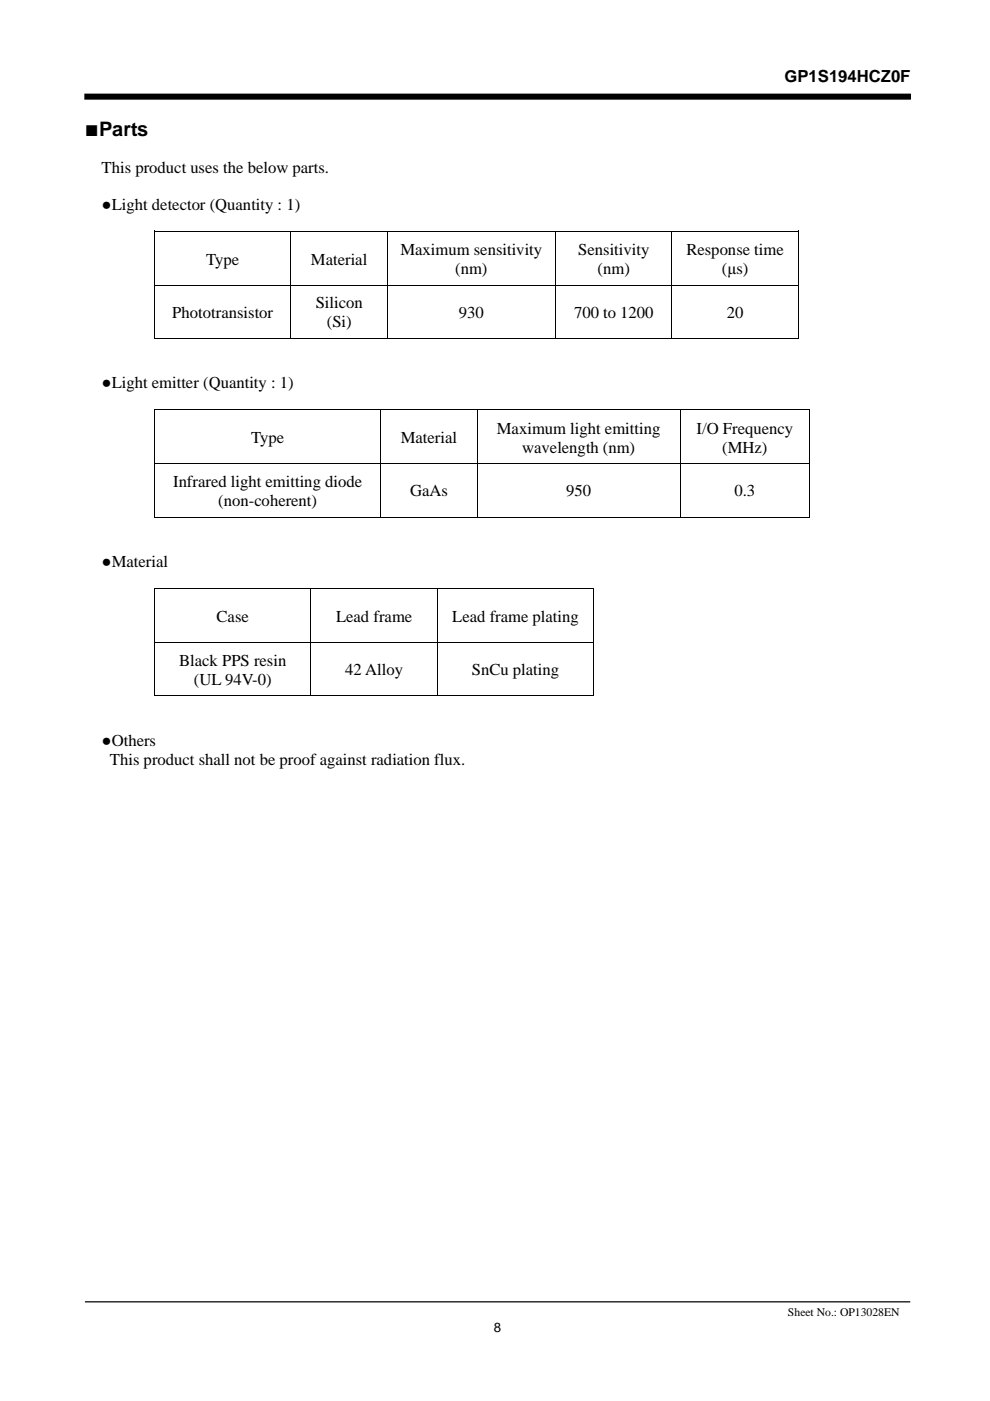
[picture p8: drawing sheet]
<svg xmlns="http://www.w3.org/2000/svg" width="210mm" height="297mm" viewBox="0 0 210 297" stroke-linecap="round" stroke-linejoin="round" font-family="sans-serif">
<defs><g id="words">
<text font-size="4.9" x="18" y="28.8">■</text>
<text font-size="4.2" x="21" y="28.8">Parts</text>
<g font-size="3.5">
<text x="166.3" y="17.5">GP1S194HCZ0F</text>
<text x="21.5" y="36.8">This product uses the below parts.</text>
<text x="21.5" y="44.5">●Light detector (Quantity : 1)</text>
<text x="43.7" y="56.1">Type</text>
<text x="65.9" y="56.1">Material</text>
<text x="84.9" y="54.1">Maximum sensitivity</text>
<text x="96.5" y="58.1">(nm)</text>
<text x="122.6" y="54.1">Sensitivity</text>
<text x="126.7" y="58.1">(nm)</text>
<text x="145.5" y="54.1">Response time</text>
<text x="153.1" y="58.1">(μs)</text>
<text x="66.9" y="65.3">Silicon</text>
<text x="36.5" y="67.4">Phototransistor</text>
<text x="69.3" y="69.4">(Si)</text>
<text x="97.3" y="67.4">930</text>
<text x="121.7" y="67.4">700 to 1200</text>
<text x="154.1" y="67.4">20</text>
<text x="21.5" y="82.4">●Light emitter (Quantity : 1)</text>
<text x="53.2" y="94">Type</text>
<text x="85" y="94">Material</text>
<text x="105.3" y="91.9">Maximum light emitting</text>
<text x="147.7" y="91.9">I/O Frequency</text>
<text x="110.7" y="96">wavelength (nm)</text>
<text x="153.1" y="96">(MHz)</text>
<text x="36.7" y="103.2">Infrared light emitting diode</text>
<text x="46.3" y="107.3">(non-coherent)</text>
<text x="87" y="105.3">GaAs</text>
<text x="120.1" y="105.3">950</text>
<text x="155.7" y="105.3">0.3</text>
<text x="21.5" y="120.3">●Material</text>
<text x="45.9" y="131.9">Case</text>
<text x="71.2" y="131.9">Lead frame</text>
<text x="95.9" y="131.9">Lead frame plating</text>
<text x="38" y="141.1">Black PPS resin</text>
<text x="73.2" y="143.1">42 Alloy</text>
<text x="100" y="143.1">SnCu plating</text>
<text x="41.1" y="145.2">(UL 94V-0)</text>
<text x="21.5" y="158.2">●Others</text>
<text x="23.3" y="162.2">This product shall not be proof against radiation flux.</text>
</g>
<text font-size="2.8" x="104.7" y="282.4">8</text>
<text font-size="2.5" x="167.1" y="279.1">Sheet No.: OP13028EN</text>
</g></defs>
<path d="M18 20h175v1h-175z" fill-rule="evenodd" fill="#000"/>
<path d="M18 20h175v1h-175zM18 276h175" fill="none" stroke="#000" stroke-width=".26"/>
<g fill="#000">
<path d="M32.7 48.9h.2v.5h-.2zM32.7 48.9h.2v.2h-.2zM61.6 49.1h.2v.3h-.2zM61.6 48.9h.2v.2h-.2zM82.1 49.1h.1v.3h-.1zM82.1 48.9h.1v.2h-.1zM117.7 49.1h.2v.3h-.2zM117.7 48.9h.2v.2h-.2zM142.4 49.1h.2v.3h-.2zM142.4 48.9h.2v.2h-.2zM169.2 48.9h.2v.5h-.2zM169.2 48.9h.2v.2h-.2z"/>
<path d="M32.7 60.4h.2v.3h-.2zM32.7 71.7h.2v.1h-.2zM61.6 60.4h.2v.3h-.2zM61.6 71.7h.2v.1h-.2zM82.1 60.4h.1v.3h-.1zM82.1 71.7h.1v.1h-.1zM117.7 60.4h.2v.3h-.2zM117.7 71.7h.2v.1h-.2zM142.4 60.4h.2v.3h-.2zM142.4 71.7h.2v.1h-.2zM169.2 60.4h.2v.3h-.2zM169.2 71.7h.2v.1h-.2z"/>
<path d="M32.7 86.8h.2v.5h-.2zM32.7 86.8h.2v.2h-.2zM32.7 98.3h.2v.3h-.2zM80.6 87h.2v.3h-.2zM80.6 86.8h.2v.2h-.2zM80.6 98.3h.2v.3h-.2zM101.1 87h.2v.3h-.2zM101.1 86.8h.2v.2h-.2zM101.1 98.3h.2v.3h-.2zM144.1 87h.2v.3h-.2zM144.1 86.8h.2v.2h-.2zM144.1 98.3h.2v.3h-.2z"/>
<path d="M171.5 86.8h.2v.5h-.2zM171.5 86.8h.2v.2h-.2zM171.5 98.3h.2v.3h-.2zM32.7 109.6h.2v.1h-.2zM80.6 109.6h.2v.1h-.2zM101.1 109.6h.2v.1h-.2zM144.1 109.6h.2v.1h-.2zM171.5 109.6h.2v.1h-.2zM32.7 124.7h.2v.5h-.2zM32.7 124.7h.2v.2h-.2zM32.7 136.2h.2v.2h-.2zM65.8 124.9h.2v.3h-.2z"/>
<path d="M65.8 124.7h.2v.2h-.2zM65.8 136.2h.2v.2h-.2zM92.6 124.9h.2v.3h-.2zM92.6 124.7h.2v.2h-.2zM92.6 136.2h.2v.2h-.2zM125.8 124.7h.2v.5h-.2zM125.8 124.7h.2v.2h-.2zM125.8 136.2h.2v.2h-.2zM32.7 147.4h.2v.2h-.2zM65.8 147.4h.2v.2h-.2zM92.6 147.4h.2v.2h-.2zM125.8 147.4h.2v.2h-.2z"/>
</g>
<g fill="none" stroke="#000" stroke-width=".21">
<path d="M32.8 49.4v11M32.9 49h28.7M61.7 49.4v11M61.8 49h20.3M82.1 49.4v11M82.2 49h35.5M117.8 49.4v11M117.9 49h24.5M142.5 49.4v11M142.6 49h26.6M169.3 49.4v11M32.8 60.7v11"/>
<path d="M32.9 60.5h28.7M32.9 71.8h28.7M61.7 60.7v11M61.8 60.5h20.3M61.8 71.8h20.3M82.1 60.7v11M82.2 60.5h35.5M82.2 71.8h35.5M117.8 60.7v11M117.9 60.5h24.5M117.9 71.8h24.5M142.5 60.7v11"/>
<path d="M142.6 60.5h26.6M142.6 71.8h26.6M169.3 60.7v11M32.8 87.3v11M32.8 98.6v11M32.9 86.9h47.7M32.9 98.4h47.7M80.7 87.3v11M80.7 98.6v11M80.8 86.9h20.3M80.8 98.4h20.3M101.2 87.3v11"/>
<path d="M101.2 98.6v11M101.3 86.9h42.8M101.3 98.4h42.8M144.2 87.3v11M144.2 98.6v11M144.3 86.9h27.2M144.3 98.4h27.2M171.6 87.3v11M171.6 98.6v11M32.9 109.6h47.7M80.8 109.6h20.3M101.3 109.6h42.8"/>
<path d="M144.3 109.6h27.2M32.8 125.2v11M32.8 136.4v11M32.9 124.8h32.9M32.9 136.2h32.9M65.9 125.2v11M65.9 136.4v11M66 124.8h26.6M66 136.2h26.6M92.7 125.2v11M92.7 136.4v11M92.8 124.8h33"/>
<path d="M92.8 136.2h33M125.9 125.2v11M125.9 136.4v11M32.9 147.5h32.9M66 147.5h26.6M92.8 147.5h33"/>
</g>
<use href="#words"/>
</svg>
